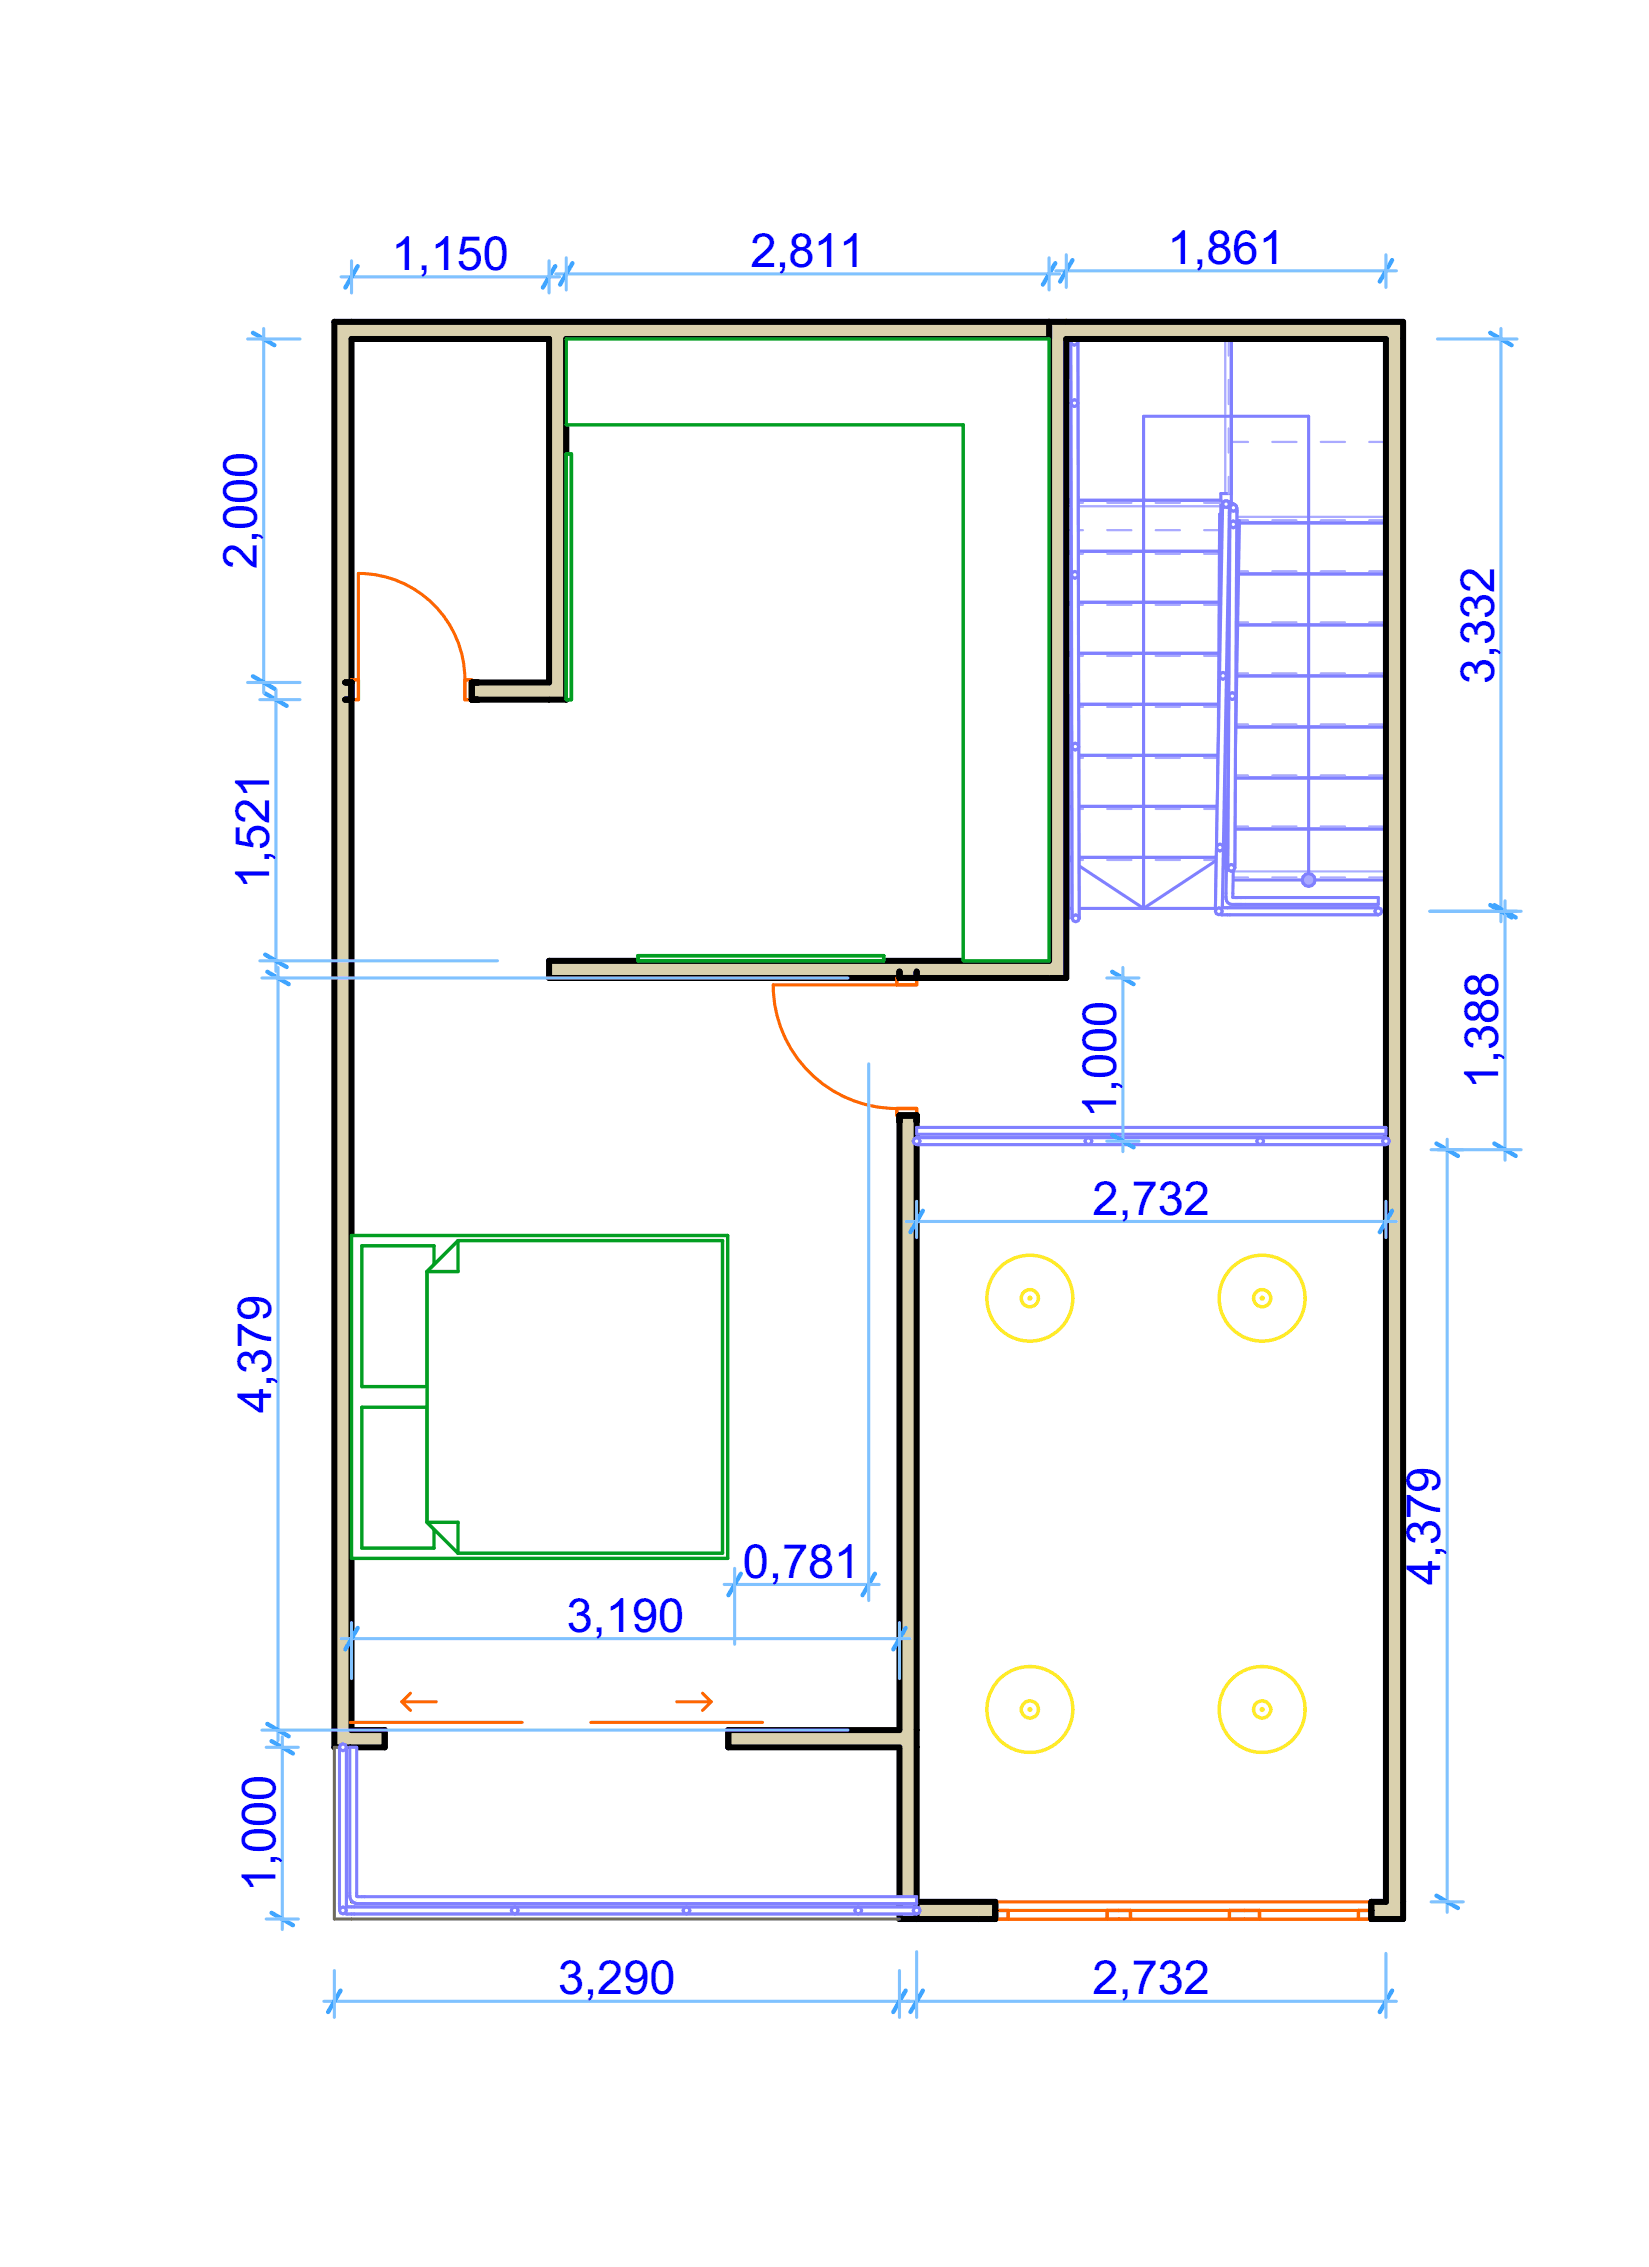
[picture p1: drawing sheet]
<svg xmlns="http://www.w3.org/2000/svg" width="240mm" height="330mm" viewBox="0 0 240 330" stroke-linecap="round" stroke-linejoin="round" font-family="sans-serif">
<defs><g id="words">
<g font-size="6.9" fill="#00f">
<text x="57" y="39.3">1,150</text>
<text x="109.3" y="38.9">2,811</text>
<text x="169.9" y="38.4">1,861</text>
<text x="37.4" y="82.9" transform="rotate(-90 37.4 82.9)">2,000</text>
<text x="217.4" y="99.5" transform="rotate(-90 217.4 99.5)">3,332</text>
<text x="39.2" y="129.4" transform="rotate(-90 39.2 129.4)">1,521</text>
<text x="218" y="158.6" transform="rotate(-90 218 158.6)">1,388</text>
<text x="162.4" y="162.8" transform="rotate(-90 162.4 162.8)">1,000</text>
<text x="159" y="176.8">2,732</text>
<text x="39.5" y="205.7" transform="rotate(-90 39.5 205.7)">4,379</text>
<text x="108.1" y="229.6">0,781</text>
<text x="209.6" y="230.7" transform="rotate(-90 209.6 230.7)">4,379</text>
<text x="82.5" y="237.5">3,190</text>
<text x="40.1" y="275.4" transform="rotate(-90 40.1 275.4)">1,000</text>
<text x="81.2" y="290.3">3,290</text>
<text x="159" y="290.3">2,732</text>
</g>
</g></defs>
<g fill="none" stroke="#aaf" stroke-width=".33">
<path d="M178.3 49.3v22.5M178.8 49.3v2.5M178.8 55.3v3.5M155.2 77.2h2.4M155.2 73.7h22.5M155.2 73.2h2.4M161.1 77.2h3.6M161.1 73.2h3.6M168.2 77.2h3.5M168.2 73.2h3.5M175.3 77.2h2.4M175.3 73.2h2.4"/>
<path d="M178.8 62.4v3.5M178.8 69.4v2.4M179.2 69.9v56.9h22.5v-77.5h-46.5v82.9h22.5v-60.4h1.5M179.2 75.2h22.5M179.2 75.7h2.4M181.6 64.3h-2.4v2M185.2 64.3h3.5M185.2 75.7h3.5M192.2 64.3h3.6M192.2 75.7h3.6M199.3 64.3h2.4M199.3 75.7h2.4"/>
<path d="M155.2 80.6h2.4M155.2 88h2.4M155.2 95.5h2.4M161.1 80.6h3.6M161.1 88h3.6M161.1 95.5h3.6M168.2 80.6h3.5M168.2 88h3.5M168.2 95.5h3.5M175.3 80.6h2.4M175.3 88h2.4M175.3 95.5h2.4"/>
<path d="M179.2 98h2.4M179.2 90.6h2.4M179.2 83.2h2.4M185.2 98h3.5M185.2 90.6h3.5M185.2 83.2h3.5M192.2 98h3.6M192.2 90.6h3.6M192.2 83.2h3.6M199.3 98h2.4M199.3 90.6h2.4M199.3 83.2h2.4"/>
<path d="M155.2 102.9h2.4M155.2 110.3h2.4M155.2 117.8h2.4M161.1 102.9h3.6M161.1 110.3h3.6M161.1 117.8h3.6M168.2 102.9h3.5M168.2 110.3h3.5M168.2 117.8h3.5M175.3 102.9h2.4M175.3 110.3h2.4M175.3 117.8h2.4"/>
<path d="M179.2 112.9h2.4M179.2 105.4h2.4M185.2 112.9h3.5M185.2 105.4h3.5M192.2 112.9h3.6M192.2 105.4h3.6M199.3 112.9h2.4M199.3 105.4h2.4M155.2 125.2h2.4M161.1 125.2h3.6M168.2 125.2h3.5M175.3 125.2h2.4"/>
<path d="M179.2 127.7h2.4M179.2 120.3h2.4M185.2 127.7h3.5M185.2 120.3h3.5M192.2 127.7h3.6M192.2 120.3h3.6M199.3 127.7h2.4M199.3 120.3h2.4"/>
</g>
<g fill="none" stroke="#8080ff" stroke-width=".45">
<path d="M179.2 49.3v78.8h22.5v-78.8h-46.5v82.9h22.5v-60.4h1.5M155.2 72.8h22.5M179.2 76.1h22.5M155.2 80.2h22.5M155.2 87.7h22.5M155.2 95.1h22.5M179.2 98.4h22.5M179.2 91h22.5M179.2 83.5h22.5M155.2 102.5h22.5M155.2 110h22.5M155.2 117.4h22.5"/>
<path d="M179.2 113.2h22.5M179.2 105.8h22.5M155.2 124.8h22.5M179.2 120.7h22.5M190.5 128.1v-67.5h-24.1v71.6"/>
</g>
<circle cx="190.5" cy="128.1" r=".94" fill="#aaf"/>
<circle cx="190.5" cy="128.1" r=".94" fill="none" stroke="#8080ff" stroke-width=".45"/>
<path d="M155.2 124.8l11.2 7.4 11.3-7.4" fill="none" stroke="#8080ff" stroke-width=".45"/>
<!-- layer: Estructura - Carga -->
<g fill="#dad1ae">
<path d="M142.4 276.8h2.5v2.5h-2.5z" fill-rule="evenodd"/>
<path d="M199.6 276.8h4.6v2.5h-4.6z" fill-rule="evenodd"/>
</g>
<path d="M144.9 276.8h54.7v2.5h-54.7z" fill-rule="evenodd" fill="#fff"/>
<path d="M142.4 276.8h2.5v2.5h-2.5M201.7 276.8h-2.1v2.5h4.6v-2.5" fill="none" stroke="#000" stroke-width=".88"/>
<path d="M144.9 279.3h54.7M144.9 276.8h54.7" fill="none" stroke="#f60" stroke-width=".45"/>
<g fill="#fff">
<path d="M144.9 278.1h1.8v1.2h-1.8z" fill-rule="evenodd"/>
<path d="M161.1 278.1h1.7v1.2h-1.7z" fill-rule="evenodd"/>
<path d="M146.7 278.1h14.4v1.2h-14.4z" fill-rule="evenodd"/>
<path d="M162.8 278.1h1.7v1.2h-1.7z" fill-rule="evenodd"/>
<path d="M178.9 278.1h2.2v1.2h-2.2z" fill-rule="evenodd"/>
<path d="M164.5 278.1h14.4v1.2h-14.4z" fill-rule="evenodd"/>
<path d="M181.1 278.1h2.2v1.2h-2.2z" fill-rule="evenodd"/>
<path d="M197.7 278.1h1.9v1.2h-1.9z" fill-rule="evenodd"/>
<path d="M183.3 278.1h14.4v1.2h-14.4z" fill-rule="evenodd"/>
</g>
<path d="M144.9 278.1h1.8v1.2h-1.8M161.1 278.1h3.4v1.2h-3.4zM178.9 278.1h4.4v1.2h-4.4zM199.6 278.1h-1.9v1.2h1.9" fill="none" stroke="#f60" stroke-width=".5"/>
<path d="M146.7 278.1h14.4M146.7 279.3h14.4M164.5 278.1h14.4M164.5 279.3h14.4M183.3 278.1h14.4M183.3 279.3h14.4" fill="none" stroke="#f60" stroke-width=".45"/>
<path d="M144.9 276.8v2.5M199.6 276.8v2.5" fill="none" stroke="#000" stroke-width=".88"/>
<path d="M177.5 74.8h1l-.3 51.5h-1z" fill-rule="evenodd" fill="#fff"/>
<path d="M177.5 74.8h1l-.3 51.5h-1z" fill="none" stroke="#8080ff" stroke-width=".45"/>
<path d="M179.4 75.8h1l-1 54.8v.1h.2v1a.97 .97 0 0 1-1.2-1.1z" fill-rule="evenodd" fill="#fff"/>
<path d="M179.6 130.7h-.2v-.1l1-54.8h-1l-1 54.8a.97 .97 0 0 0 1.2 1.1" fill="none" stroke="#8080ff" stroke-width=".45"/>
<path d="M179.6 130.7h21v1h-21z" fill-rule="evenodd" fill="#fff"/>
<path d="M179.6 130.7h21v1h-21" fill="none" stroke="#8080ff" stroke-width=".45"/>
<path d="M179 74.3l.8-.8 .1 .1 .1 .8-.3 51.9h-1z" fill-rule="evenodd" fill="#fff"/>
<path d="M179 74.3l-.3 52h1l.3-51.9M179.8 73.5l.2 .4v.5M180 74.4h.1" fill="none" stroke="#8080ff" stroke-width=".45"/>
<path d="M178.1 73.1a1.67 1.67 0 0 1 1.3 .2l.4 .2-.8 .8-.3-.2h-.8v-.7z" fill-rule="evenodd" fill="#fff"/>
<path d="M178.7 74.1l.3 .1M179 73.1h.1M179 73.1l-.5-.1-.4 .1-.2 .3v.7M179 74.2h.1M179 74.2v.1M179 73.1l.8 .4" fill="none" stroke="#8080ff" stroke-width=".45"/>
<path d="M177.9 74.1h1.2l-.2 .1-1 59a1.02 1.02 0 0 1-1-1.4z" fill-rule="evenodd" fill="#fff"/>
<path d="M177.9 74.1l-1 58.1a.92 .92 0 0 0 1 1M179 74.2h-.1l-1 58M177.9 132.2h.1" fill="none" stroke="#8080ff" stroke-width=".45"/>
<path d="M177.9 131.8v.4h22.7v1h-22.7z" fill-rule="evenodd" fill="#fff"/>
<path d="M177.9 131.8v.4h22.7v1h-22.7" fill="none" stroke="#8080ff" stroke-width=".45"/>
<path d="M179 74.3l.8-.8 .1 .1 .1 .8-.3 51.9h-1z" fill-rule="evenodd" fill="#fff"/>
<path d="M179 74.3l-.3 52h1l.3-51.9M179.8 73.5l.2 .4v.5M180 74.4h.1" fill="none" stroke="#8080ff" stroke-width=".45"/>
<path d="M178.1 73.1a1.67 1.67 0 0 1 1.3 .2l.4 .2-.8 .8-.3-.2h-.8v-.7z" fill-rule="evenodd" fill="#fff"/>
<path d="M178.7 74.1l.3 .1M179 73.1h.1M179 73.1l-.5-.1-.4 .1-.2 .3v.7M179 74.2h.1M179 74.2v.1M179 73.1l.8 .4" fill="none" stroke="#8080ff" stroke-width=".45"/>
<path d="M177.9 74.1h1.2l-.2 .1-1 59a1.02 1.02 0 0 1-1-1.4z" fill-rule="evenodd" fill="#fff"/>
<path d="M177.9 74.1l-1 58.1a.92 .92 0 0 0 1 1M179 74.2h-.1l-1 58M177.9 132.2h.1" fill="none" stroke="#8080ff" stroke-width=".45"/>
<path d="M177.9 131.8v.4h22.7v1h-22.7z" fill-rule="evenodd" fill="#fff"/>
<path d="M177.9 131.8v.4h22.7v1h-22.7" fill="none" stroke="#8080ff" stroke-width=".45"/>
<circle cx="179.2" cy="126.3" r=".5" fill="#fff"/>
<circle cx="179.2" cy="126.3" r=".5" fill="none" stroke="#8080ff" stroke-width=".45"/>
<circle cx="179.5" cy="73.9" r=".5" fill="#fff"/>
<circle cx="179.5" cy="73.9" r=".5" fill="none" stroke="#8080ff" stroke-width=".45"/>
<circle cx="178.4" cy="73.4" r=".5" fill="#fff"/>
<circle cx="178.4" cy="73.4" r=".5" fill="none" stroke="#8080ff" stroke-width=".45"/>
<circle cx="177.4" cy="132.7" r=".5" fill="#fff"/>
<circle cx="177.4" cy="132.7" r=".5" fill="none" stroke="#8080ff" stroke-width=".45"/>
<circle cx="200.6" cy="132.7" r=".5" fill="#fff"/>
<circle cx="200.6" cy="132.7" r=".5" fill="none" stroke="#8080ff" stroke-width=".45"/>
<circle cx="179.4" cy="101.3" r=".5" fill="#fff"/>
<circle cx="179.4" cy="101.3" r=".5" fill="none" stroke="#8080ff" stroke-width=".45"/>
<circle cx="179.5" cy="76.3" r=".5" fill="#fff"/>
<circle cx="179.5" cy="76.3" r=".5" fill="none" stroke="#8080ff" stroke-width=".45"/>
<circle cx="178" cy="98.4" r=".5" fill="#fff"/>
<circle cx="178" cy="98.4" r=".5" fill="none" stroke="#8080ff" stroke-width=".45"/>
<circle cx="177.6" cy="123.4" r=".5" fill="#fff"/>
<circle cx="177.6" cy="123.4" r=".5" fill="none" stroke="#8080ff" stroke-width=".45"/>
<path d="M154.4 49.8l1-.1 .2 84h-1z" fill-rule="evenodd" fill="#fff"/>
<path d="M154.4 49.8l1-.1 .2 84h-1z" fill="none" stroke="#8080ff" stroke-width=".45"/>
<path d="M155.9 49.7h1l.2 84h-1z" fill-rule="evenodd" fill="#fff"/>
<path d="M155.9 49.7h1l.2 84h-1z" fill="none" stroke="#8080ff" stroke-width=".45"/>
<path d="M155.9 49.7h1l.2 84h-1z" fill-rule="evenodd" fill="#fff"/>
<path d="M155.9 49.7h1l.2 84h-1z" fill="none" stroke="#8080ff" stroke-width=".45"/>
<circle cx="156.6" cy="133.7" r=".5" fill="#fff"/>
<circle cx="156.6" cy="133.7" r=".5" fill="none" stroke="#8080ff" stroke-width=".45"/>
<circle cx="156.4" cy="49.7" r=".5" fill="#fff"/>
<circle cx="156.4" cy="49.7" r=".5" fill="none" stroke="#8080ff" stroke-width=".45"/>
<circle cx="156.5" cy="108.7" r=".5" fill="#fff"/>
<circle cx="156.5" cy="108.7" r=".5" fill="none" stroke="#8080ff" stroke-width=".45"/>
<circle cx="156.4" cy="83.7" r=".5" fill="#fff"/>
<circle cx="156.4" cy="83.7" r=".5" fill="none" stroke="#8080ff" stroke-width=".45"/>
<circle cx="156.4" cy="58.7" r=".5" fill="#fff"/>
<circle cx="156.4" cy="58.7" r=".5" fill="none" stroke="#8080ff" stroke-width=".45"/>
<!-- layer: Estructura - Carga -->
<g fill="#dad1ae">
<path d="M152.7 46.8h2.5v2.5z"/>
<path d="M152.7 139.9l2.5 2.5h-2.5z"/>
<path d="M152.7 46.8l2.5 2.5h-2.5z"/>
<path d="M152.7 139.9h2.5v2.5z"/>
<path d="M152.7 49.3h2.5v90.6h-2.5z" fill-rule="evenodd"/>
</g>
<path d="M155.2 46.8h-2.5v93.1M155.2 49.3v93.1h-2.5" fill="none" stroke="#000" stroke-width=".88"/>
<path d="M79.9 139.9h72.8v2.5h-72.8z" fill-rule="evenodd" fill="#dad1ae"/>
<path d="M152.7 139.9h-72.8v2.5h51M133.4 142.4h19.3" fill="none" stroke="#000" stroke-width=".88"/>
<g fill="#dad1ae">
<path d="M48.7 46.8h2.5v2.5z"/>
<path d="M51.2 251.8v2.5h-2.5z"/>
<path d="M48.7 46.8l2.5 2.5h-2.5z"/>
<path d="M48.7 251.8h2.5l-2.5 2.5z"/>
<path d="M48.7 49.3h2.5v202.5h-2.5z" fill-rule="evenodd"/>
</g>
<path d="M51.2 46.8h-2.5v207.5h2.5M51.2 49.3v202.5" fill="none" stroke="#000" stroke-width=".88"/>
<g fill="#dad1ae">
<path d="M201.7 49.3l2.5-2.5v2.5z"/>
<path d="M201.7 46.8h2.5l-2.5 2.5z"/>
<path d="M155.2 46.8h46.5v2.5h-46.5z" fill-rule="evenodd"/>
</g>
<path d="M155.2 46.8h49v2.5M155.2 49.3h46.5" fill="none" stroke="#000" stroke-width=".88"/>
<path d="M201.7 49.3h2.5v227.5h-2.5z" fill-rule="evenodd" fill="#dad1ae"/>
<path d="M201.7 49.3v227.5M204.2 49.3v227.5" fill="none" stroke="#000" stroke-width=".88"/>
<g fill="#dad1ae">
<path d="M130.9 276.8l2.5 2.5h-2.5z"/>
<path d="M130.9 162.4h2.5v89.4h-2.5z" fill-rule="evenodd"/>
<path d="M130.9 254.3h2.5v25l-2.5-2.5z" fill-rule="evenodd"/>
</g>
<path d="M130.9 141.4v1h2.5v-1M130.9 251.8v-89.4h2.5v89.4M130.9 254.3v25h2.5v-25" fill="none" stroke="#000" stroke-width=".88"/>
<path d="M112.5 143.4a18 18 0 0 0 18 18" fill="none" stroke="#f60" stroke-width=".45"/>
<g fill="#fff">
<path d="M130.5 161.4h2.9v1h-2.9z" fill-rule="evenodd"/>
<path d="M130.5 142.4h2.9v1h-2.9z" fill-rule="evenodd"/>
</g>
<path d="M130.5 142.4h2.9v1h-2.9zM130.5 161.4h2.9v1h-2.9z" fill="none" stroke="#f60" stroke-width=".5"/>
<path d="M112.5 143.4h18" fill="none" stroke="#f60" stroke-width=".45"/>
<path d="M130.9 141.4v1h2.5v-1M130.9 163.3v-.9h2.5v.9" fill="none" stroke="#000" stroke-width=".88"/>
<g fill="#dad1ae">
<path d="M51.2 251.8h4.8v2.5h-4.8z" fill-rule="evenodd"/>
<path d="M106 251.8h27.4v2.5h-27.4z" fill-rule="evenodd"/>
</g>
<path d="M51.2 251.8h4.8v2.5h-4.8M130.9 251.8h-24.9v2.5h24.9M133.4 251.8v2.5" fill="none" stroke="#000" stroke-width=".88"/>
<path d="M51 250.7h25M58.5 247.7h5M58.5 247.7l1.2 1.3M59.7 246.5l-1.2 1.2M86 250.7h25M98.5 247.7h5M102.2 246.5l1.3 1.2M103.5 247.7l-1.3 1.3" fill="none" stroke="#f60" stroke-width=".45"/>
<path d="M51.2 46.8h101.5v2.5h-101.5z" fill-rule="evenodd" fill="#dad1ae"/>
<path d="M51.2 49.3h28.7M51.2 46.8h101.5v2.5h-70.3" fill="none" stroke="#000" stroke-width=".88"/>
<g fill="#dad1ae">
<path d="M79.9 99.3l2.5 2.5h-2.5z"/>
<path d="M79.9 99.3h2.5v2.5z"/>
<path d="M79.9 49.3h2.5v50h-2.5z" fill-rule="evenodd"/>
</g>
<path d="M79.9 49.3v50M82.4 49.3v52.5h-2.5" fill="none" stroke="#000" stroke-width=".88"/>
<path d="M68.7 99.3h11.2v2.5h-11.2z" fill-rule="evenodd" fill="#dad1ae"/>
<path d="M50.2 99.3h1v2.5h-1M79.9 99.3h-11.2v2.5h11.2" fill="none" stroke="#000" stroke-width=".88"/>
<path d="M52.2 83.5a15.5 15.5 0 0 1 15.5 15.5" fill="none" stroke="#f60" stroke-width=".45"/>
<g fill="#fff">
<path d="M67.7 99h1v2.8h-1z" fill-rule="evenodd"/>
<path d="M51.2 99h1v2.8h-1z" fill-rule="evenodd"/>
</g>
<path d="M51.2 99h1v2.8h-1zM67.7 99h1v2.8h-1z" fill="none" stroke="#f60" stroke-width=".5"/>
<path d="M52.2 83.5v15.5" fill="none" stroke="#f60" stroke-width=".45"/>
<path d="M50.2 99.3h1v2.5h-1M69.6 99.3h-.9v2.5h.9" fill="none" stroke="#000" stroke-width=".88"/>
<path d="M133.4 276.8h9v2.5h-9z" fill-rule="evenodd" fill="#dad1ae"/>
<path d="M142.4 276.8h-9v2.5h9" fill="none" stroke="#000" stroke-width=".88"/>
<g fill="#fff">
<path d="M51.2 276.8v2.5h-2.5z"/>
<path d="M48.7 276.8h2.5l-2.5 2.5z"/>
<path d="M48.7 254.3h2.5v22.5h-2.5z" fill-rule="evenodd"/>
</g>
<path d="M51.2 276.8v-22.5h-2.5v25h2.5" fill="none" stroke="#6a6a6a" stroke-width=".45"/>
<path d="M51.2 276.8h79.7v2.5h-79.7z" fill-rule="evenodd" fill="#fff"/>
<path d="M130.9 276.8v2.5" fill="none" stroke="#000" stroke-width=".88"/>
<path d="M51.2 279.3h79.7M51.2 276.8h79.7" fill="none" stroke="#6a6a6a" stroke-width=".45"/>
<path d="M50.9 254.3h1v21.6l.2 .2-.4 .9a1.22 1.22 0 0 1-.8-1.4z" fill-rule="evenodd" fill="#fff"/>
<path d="M52 276.1l-.1-21.8h-1v21.7a1.1 1.1 0 0 0 .8 1M52 276.1h.1" fill="none" stroke="#8080ff" stroke-width=".45"/>
<path d="M52.1 276.1h81.3v1h-81.7v-.1z" fill-rule="evenodd" fill="#fff"/>
<path d="M52.1 276.1h.1M52.1 276.1h81.3v1l-81.7-.1" fill="none" stroke="#8080ff" stroke-width=".45"/>
<path d="M49.4 254.3h1v23.1l.2 .2-.4 .9a1.22 1.22 0 0 1-.8-1.4z" fill-rule="evenodd" fill="#fff"/>
<path d="M50.6 277.6l-.2-.2v-23.1h-1v23.2a1.1 1.1 0 0 0 .8 1" fill="none" stroke="#8080ff" stroke-width=".45"/>
<path d="M50.6 277.6h82.8v1h-83.2v-.1z" fill-rule="evenodd" fill="#fff"/>
<path d="M50.6 277.6h.1M50.6 277.6h82.8v1l-83.2-.1" fill="none" stroke="#8080ff" stroke-width=".45"/>
<path d="M49.4 254.3h1v23.1l.2 .2-.4 .9a1.22 1.22 0 0 1-.8-1.4z" fill-rule="evenodd" fill="#fff"/>
<path d="M50.6 277.6l-.2-.2v-23.1h-1v23.2a1.1 1.1 0 0 0 .8 1" fill="none" stroke="#8080ff" stroke-width=".45"/>
<path d="M50.6 277.6h82.8v1h-83.2v-.1z" fill-rule="evenodd" fill="#fff"/>
<path d="M50.6 277.6h.1M50.6 277.6h82.8v1l-83.2-.1" fill="none" stroke="#8080ff" stroke-width=".45"/>
<circle cx="49.9" cy="254.3" r=".5" fill="#fff"/>
<circle cx="49.9" cy="254.3" r=".5" fill="none" stroke="#8080ff" stroke-width=".45"/>
<circle cx="49.9" cy="278.1" r=".5" fill="#fff"/>
<circle cx="49.9" cy="278.1" r=".5" fill="none" stroke="#8080ff" stroke-width=".45"/>
<circle cx="133.4" cy="278.1" r=".5" fill="#fff"/>
<circle cx="133.4" cy="278.1" r=".5" fill="none" stroke="#8080ff" stroke-width=".45"/>
<circle cx="74.9" cy="278.1" r=".5" fill="#fff"/>
<circle cx="74.9" cy="278.1" r=".5" fill="none" stroke="#8080ff" stroke-width=".45"/>
<circle cx="99.9" cy="278.1" r=".5" fill="#fff"/>
<circle cx="99.9" cy="278.1" r=".5" fill="none" stroke="#8080ff" stroke-width=".45"/>
<circle cx="124.9" cy="278.1" r=".5" fill="#fff"/>
<circle cx="124.9" cy="278.1" r=".5" fill="none" stroke="#8080ff" stroke-width=".45"/>
<path d="M133.4 164.1h68.3v1h-68.3z" fill-rule="evenodd" fill="#fff"/>
<path d="M133.4 164.1h68.3v1h-68.3z" fill="none" stroke="#8080ff" stroke-width=".45"/>
<path d="M133.4 165.6h68.3v1h-68.3z" fill-rule="evenodd" fill="#fff"/>
<path d="M133.4 165.6h68.3v1h-68.3z" fill="none" stroke="#8080ff" stroke-width=".45"/>
<path d="M133.4 165.6h68.3v1h-68.3z" fill-rule="evenodd" fill="#fff"/>
<path d="M133.4 165.6h68.3v1h-68.3z" fill="none" stroke="#8080ff" stroke-width=".45"/>
<circle cx="133.4" cy="166.1" r=".5" fill="#fff"/>
<circle cx="133.4" cy="166.1" r=".5" fill="none" stroke="#8080ff" stroke-width=".45"/>
<circle cx="201.7" cy="166.1" r=".5" fill="#fff"/>
<circle cx="201.7" cy="166.1" r=".5" fill="none" stroke="#8080ff" stroke-width=".45"/>
<circle cx="158.4" cy="166.1" r=".5" fill="#fff"/>
<circle cx="158.4" cy="166.1" r=".5" fill="none" stroke="#8080ff" stroke-width=".45"/>
<circle cx="183.4" cy="166.1" r=".5" fill="#fff"/>
<circle cx="183.4" cy="166.1" r=".5" fill="none" stroke="#8080ff" stroke-width=".45"/>
<!-- layer: Interior - Mobiliario -->
<path d="M51.2 179.8h54.7v47h-54.7z" fill-rule="evenodd" fill="#fff"/>
<path d="M51.2 179.8h54.7v47h-54.7z" fill="none" stroke="#029e21" stroke-width=".5"/>
<path d="M52.7 181.3h10.5v2.8l-1 1v16.7h-9.5z" fill-rule="evenodd" fill="#fff"/>
<path d="M52.7 181.3h10.5v2.8l-1 1v16.7h-9.5z" fill="none" stroke="#029e21" stroke-width=".5"/>
<path d="M52.7 204.8h9.5v16.8l1 1v2.7h-10.5z" fill-rule="evenodd" fill="#fff"/>
<path d="M52.7 204.8h9.5v16.8l1 1v2.7h-10.5z" fill="none" stroke="#029e21" stroke-width=".5"/>
<path d="M62.2 185.1l4.5-4.5h38.5v45.5h-38.5l-4.5-4.5z" fill-rule="evenodd" fill="#fff"/>
<path d="M62.2 185.1v36.5M66.7 180.6h38.5v45.5h-38.5M66.7 180.6l-4.5 4.5M66.7 180.6v4.5h-4.5M62.2 221.6l4.5 4.5M62.2 221.6h4.5v4.5" fill="none" stroke="#029e21" stroke-width=".5"/>
<path d="M82.4 49.3h70.3v90.6h-12.5v-78.1h-57.8z" fill-rule="evenodd" fill="#fff"/>
<path d="M82.4 49.3h70.3v90.6h-12.5v-78.1h-57.8z" fill="none" stroke="#029e21" stroke-width=".5"/>
<path d="M92.9 139.1h35.7v.8h-35.7z" fill-rule="evenodd" fill="#fff"/>
<path d="M92.9 139.1h35.7v.8h-35.7z" fill="none" stroke="#029e21" stroke-width=".5"/>
<path d="M82.4 66.1h.8v35.7h-.8z" fill-rule="evenodd" fill="#fff"/>
<path d="M82.4 66.1h.8v35.7h-.8z" fill="none" stroke="#029e21" stroke-width=".5"/>
<!-- layer: Interior - Lmparas -->
<circle cx="149.9" cy="189" r="6.3" fill="#fff"/>
<g fill="none" stroke="#ffeb28" stroke-width=".5">
<circle cx="149.9" cy="189" r="6.3"/>
<circle cx="149.9" cy="189" r="1.25"/>
<circle cx="149.9" cy="189" r=".12"/>
</g>
<circle cx="183.7" cy="189" r="6.3" fill="#fff"/>
<g fill="none" stroke="#ffeb28" stroke-width=".5">
<circle cx="183.7" cy="189" r="6.3"/>
<circle cx="183.7" cy="189" r="1.25"/>
<circle cx="183.7" cy="189" r=".12"/>
</g>
<circle cx="149.9" cy="248.8" r="6.3" fill="#fff"/>
<g fill="none" stroke="#ffeb28" stroke-width=".5">
<circle cx="149.9" cy="248.8" r="6.3"/>
<circle cx="149.9" cy="248.8" r="1.25"/>
<circle cx="149.9" cy="248.8" r=".12"/>
</g>
<circle cx="183.7" cy="248.8" r="6.3" fill="#fff"/>
<g fill="none" stroke="#ffeb28" stroke-width=".5">
<circle cx="183.7" cy="248.8" r="6.3"/>
<circle cx="183.7" cy="248.8" r="1.25"/>
<circle cx="183.7" cy="248.8" r=".12"/>
</g>
<!-- layer: Cotas - General -->
<g fill="none" stroke="#80c2ff" stroke-width=".45">
<path d="M51.2 38v4.6M79.9 38v4.6M80.9 39.9h73.3M82.4 37.5v4.7M152.7 37.5v4.7M153.7 39.4h49.5M155.2 37.1v4.7M201.7 37.1v4.7M36 49.3h7.7M38.4 47.8v53.1M49.6 40.3h31.8M209.2 49.3h11.6"/>
<path d="M218.4 47.8v86.4M36 99.3h7.7M37.8 101.8h5.9M40.2 100.3v41.1M37.8 139.9h34.6M208.1 132.7h13.3M219 131.1v37.8M38.1 142.4h85.3M40.5 140.8v112.6M126.4 154.9v78.1M161.1 142.4h4.7M163.4 140.8v26.8"/>
<path d="M131.9 177.8h71.3M133.4 174.9v5.3M161.1 166.1h4.7M201.7 174.9v5.3M208.3 167.4h13.1M210.6 165.8v112.6M49.6 238.5h82.8M51.2 236.2v8.1M105.4 230.6h22.6M106.9 228.3v11M130.9 236.2v8.1M38.1 251.8h85.3"/>
<path d="M38.7 254.3h4.7M41.1 252.8v28.1M38.7 279.3h4.7M208.3 276.8h4.7M47.1 291.3h156.1M48.7 286.8v6.9M130.9 286.8v6.9M133.4 284.1v9.6M201.7 284.3v9.4"/>
</g>
<g fill="none" stroke="#40a5ff" stroke-width=".63">
<path d="M52.1 38.7l-1.8 3.2M80.8 38.7l-1.8 3.2M83.3 38.3l-1.8 3.1M153.6 38.3l-1.8 3.1M156.1 37.9l-1.8 3.1M202.6 37.9l-1.8 3.1M36.8 48.4l3.1 1.8M216.9 48.4l3.1 1.8M36.8 98.4l3.1 1.8M38.6 100.9l3.1 1.8M38.6 139l3.1 1.8M216.9 131.7l3.1 1.9"/>
<path d="M217.5 131.7l3.1 1.9M38.9 141.5l3.1 1.8M161.9 141.5l3.1 1.8M134.3 176.2l-1.8 3.2M161.9 165.2l3.1 1.8M202.6 176.2l-1.8 3.2M209.1 166.5l3.1 1.8M217.5 166.5l3.1 1.8M52.1 237l-1.8 3.1M107.8 229.1l-1.8 3.1M127.3 229.1l-1.8 3.1M131.8 237l-1.8 3.1"/>
<path d="M38.9 250.9l3.1 1.8M39.5 253.4l3.1 1.8M39.5 278.4l3.1 1.8M209.1 275.9l3.1 1.8M49.6 289.8l-1.8 3.1M131.8 289.8l-1.8 3.1M134.3 289.8l-1.8 3.1M202.6 289.8l-1.8 3.1"/>
</g>
<use href="#words"/>
</svg>
